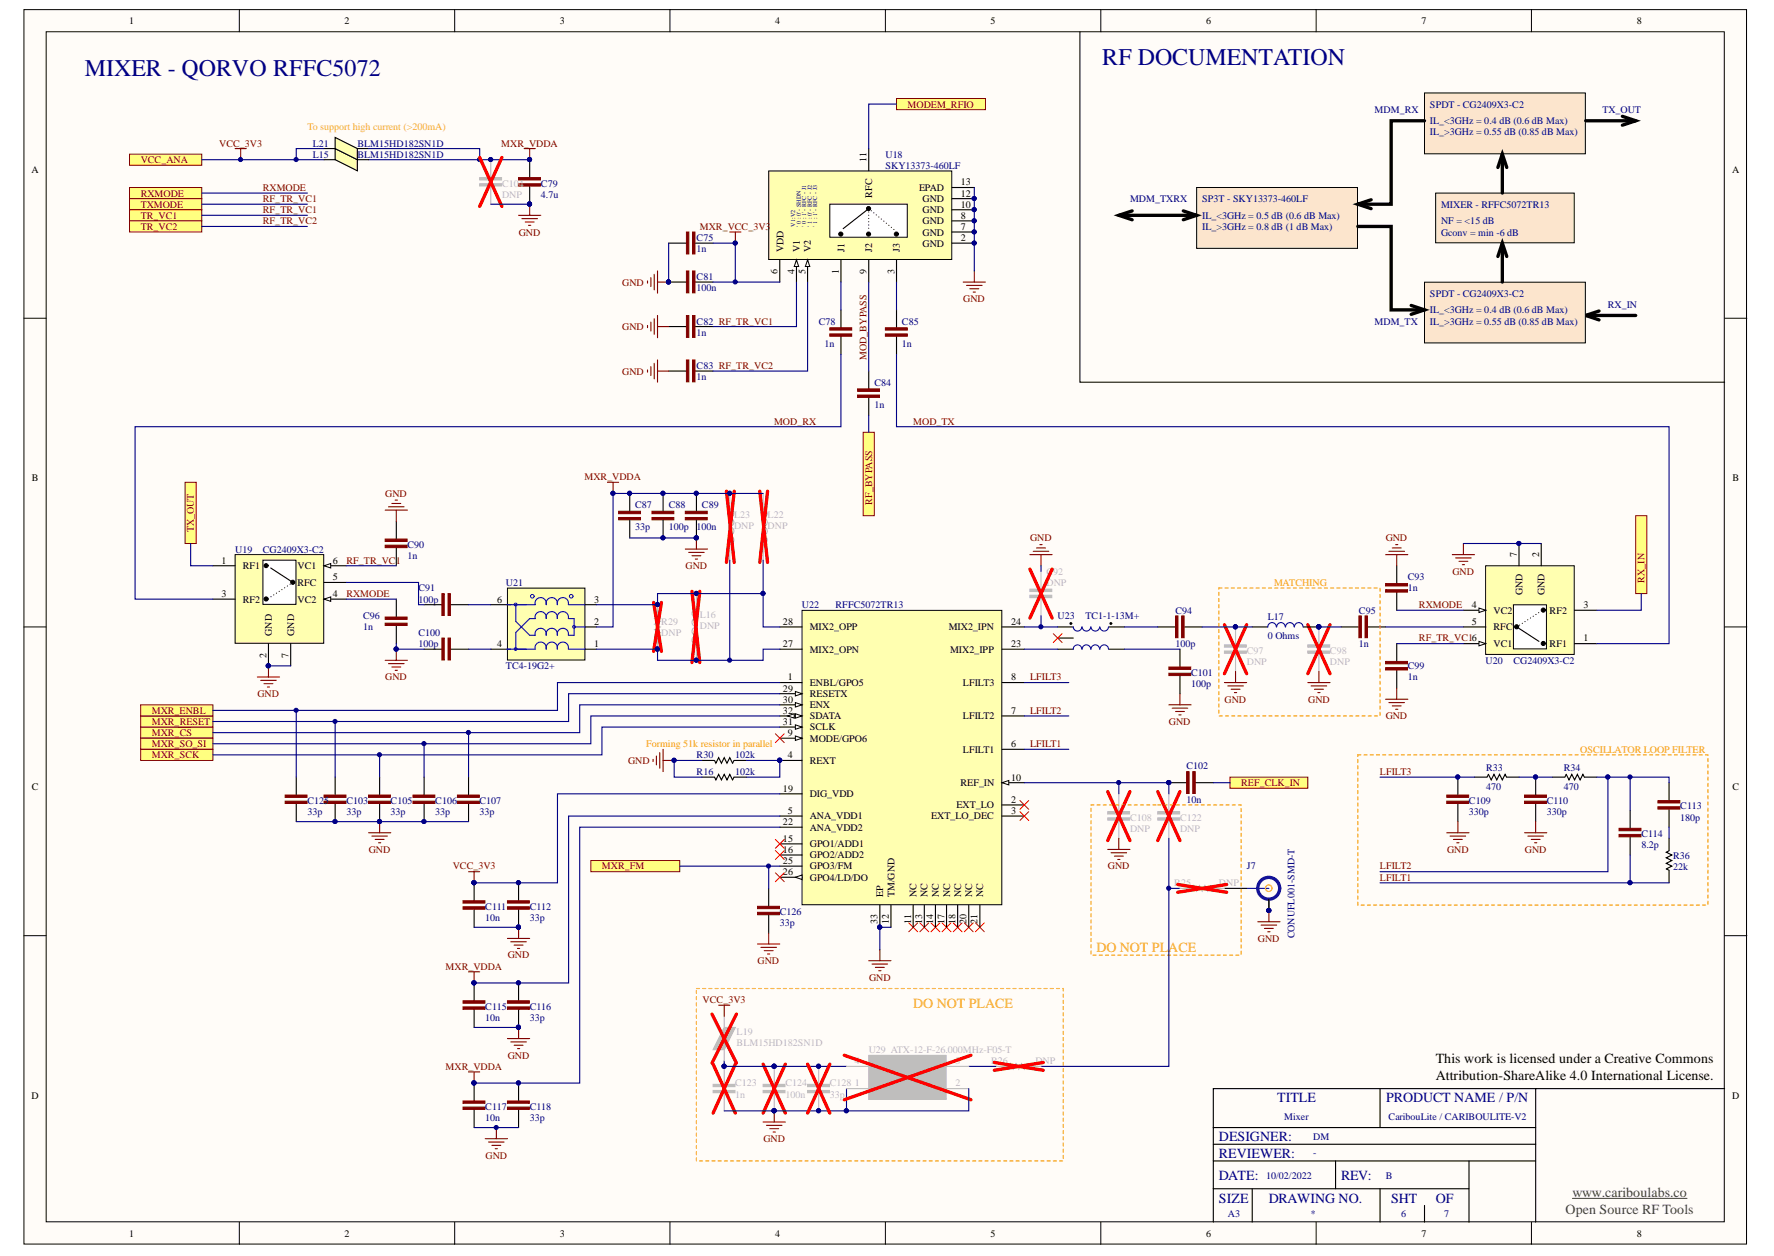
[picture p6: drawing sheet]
<svg xmlns="http://www.w3.org/2000/svg" width="420mm" height="297mm" viewBox="0 0 420 297" stroke-linecap="round" stroke-linejoin="round" font-family="sans-serif">
<defs><g id="words">
<g font-size="5.7" fill="#000080">
<text x="260.8" y="15.5">RF DOCUMENTATION</text>
<text x="20.1" y="18.1">MIXER - QORVO RFFC5072</text>
</g>
<g font-size="3.3" fill="#f90">
<text x="259.5" y="225.2">DO NOT PLACE</text>
<text x="216.1" y="238.3">DO NOT PLACE</text>
</g>
<g font-size="3.3">
<text x="339.7" y="251.4">This work is licensed under a Creative Commons</text>
<text x="339.7" y="255.4">Attribution-ShareAlike 4.0 International License.</text>
</g>
<g font-size="3.3" fill="#000080">
<text x="302.2" y="260.7">TITLE</text>
<text x="328" y="260.7">PRODUCT NAME / P/N</text>
<text x="288.5" y="269.9">DESIGNER:</text>
<text x="288.5" y="273.8">REVIEWER:</text>
<text x="288.5" y="279.1">DATE:</text>
<text x="317.4" y="279.1">REV:</text>
<text x="288.5" y="284.4">SIZE</text>
<text x="300.3" y="284.4">DRAWING NO.</text>
<text x="329.2" y="284.4">SHT</text>
<text x="339.7" y="284.4">OF</text>
</g>
<g font-size="3.3" fill="#404040">
<text x="370.5" y="287">Open Source RF Tools</text>
<text x="372.1" y="283.1">www.cariboulabs.co</text>
</g>
<g font-size="2.4">
<text x="30.6" y="5.7">1</text>
<text x="81.5" y="5.7">2</text>
<text x="132.5" y="5.7">3</text>
<text x="183.4" y="5.7">4</text>
<text x="234.4" y="5.7">5</text>
<text x="285.4" y="5.7">6</text>
<text x="336.4" y="5.7">7</text>
<text x="387.3" y="5.7">8</text>
<text x="7.4" y="40.9">A</text>
<text x="205.1" y="38.3" transform="rotate(-90 205.1 38.3)">11</text>
<text x="409.9" y="40.9">A</text>
<text x="206.4" y="46.7" transform="rotate(-90 206.4 46.7)">RFC</text>
<text x="217.5" y="45.1">EPAD</text>
<text x="218.3" y="47.8">GND</text>
<text x="227.4" y="43.9">13</text>
<text x="227.4" y="46.5">12</text>
<text x="218.3" y="53.1">GND</text>
<text x="218.3" y="50.4">GND</text>
<text x="227.4" y="51.7">8</text>
<text x="227.4" y="49.1">10</text>
<text x="185.4" y="59.6" transform="rotate(-90 185.4 59.6)">VDD</text>
<text x="189.3" y="59.6" transform="rotate(-90 189.3 59.6)">V1</text>
<text x="191.9" y="59.6" transform="rotate(-90 191.9 59.6)">V2</text>
<text x="199.8" y="59.6" transform="rotate(-90 199.8 59.6)">J1</text>
<text x="206.4" y="59.6" transform="rotate(-90 206.4 59.6)">J2</text>
<text x="212.9" y="59.6" transform="rotate(-90 212.9 59.6)">J3</text>
<text x="218.3" y="58.3">GND</text>
<text x="218.3" y="55.7">GND</text>
<text x="227.4" y="57">2</text>
<text x="227.4" y="54.3">7</text>
<text x="184" y="64.7" transform="rotate(-90 184 64.7)">6</text>
<text x="188" y="64.7" transform="rotate(-90 188 64.7)">4</text>
<text x="190.6" y="64.7" transform="rotate(-90 190.6 64.7)">5</text>
<text x="198.5" y="64.7" transform="rotate(-90 198.5 64.7)">1</text>
<text x="205.1" y="64.7" transform="rotate(-90 205.1 64.7)">9</text>
<text x="211.7" y="64.7" transform="rotate(-90 211.7 64.7)">3</text>
<text x="7.5" y="113.8">B</text>
<text x="410" y="113.8">B</text>
<text x="358.9" y="131.7" transform="rotate(-90 358.9 131.7)">7</text>
<text x="364.2" y="131.7" transform="rotate(-90 364.2 131.7)">2</text>
<text x="52.4" y="133.3">1</text>
<text x="57.5" y="134.6">RF1</text>
<text x="70.4" y="134.6">VC1</text>
<text x="78.7" y="133.3">6</text>
<text x="78.7" y="137.3">5</text>
<text x="52.4" y="141.1">3</text>
<text x="57.5" y="142.5">RF2</text>
<text x="70.4" y="138.5">RFC</text>
<text x="70.4" y="142.5">VC2</text>
<text x="78.7" y="141.1">4</text>
<text x="117.6" y="142.5">6</text>
<text x="140.6" y="142.5">3</text>
<text x="348.3" y="143.9">4</text>
<text x="360.3" y="140.8" transform="rotate(-90 360.3 140.8)">GND</text>
<text x="365.5" y="140.8" transform="rotate(-90 365.5 140.8)">GND</text>
<text x="374.7" y="143.9">3</text>
<text x="140.6" y="147.7">2</text>
<text x="185.3" y="147.7">28</text>
<text x="191.6" y="149.1">MIX2_OPP</text>
<text x="224.5" y="149.1">MIX2_IPN</text>
<text x="239.3" y="147.7">24</text>
<text x="348.3" y="147.7">5</text>
<text x="353.4" y="149.1">RFC</text>
<text x="353.4" y="145.1">VC2</text>
<text x="366.7" y="145.1">RF2</text>
<text x="63" y="155.5" transform="rotate(-90 63 155.5)">2</text>
<text x="64.3" y="150.4" transform="rotate(-90 64.3 150.4)">GND</text>
<text x="68.3" y="155.5" transform="rotate(-90 68.3 155.5)">7</text>
<text x="69.6" y="150.4" transform="rotate(-90 69.6 150.4)">GND</text>
<text x="117.6" y="153">4</text>
<text x="140.6" y="153">1</text>
<text x="185.3" y="153">27</text>
<text x="191.6" y="154.3">MIX2_OPN</text>
<text x="224.8" y="154.3">MIX2_IPP</text>
<text x="239.3" y="153">23</text>
<text x="353.4" y="153">VC1</text>
<text x="366.7" y="153">RF1</text>
<text x="374.7" y="151.7">1</text>
<text x="186.5" y="160.9">1</text>
<text x="239.3" y="160.9">8</text>
<text x="185.3" y="163.5">29</text>
<text x="185.3" y="166.2">30</text>
<text x="191.6" y="162.2">ENBL/GPO5</text>
<text x="191.6" y="164.9">RESETX</text>
<text x="191.6" y="167.5">ENX</text>
<text x="227.9" y="162.2">LFILT3</text>
<text x="185.3" y="171.4">31</text>
<text x="185.3" y="168.8">32</text>
<text x="191.6" y="172.8">SCLK</text>
<text x="191.6" y="170.1">SDATA</text>
<text x="227.9" y="170.1">LFILT2</text>
<text x="239.3" y="168.8">7</text>
<text x="186.5" y="179.3">4</text>
<text x="186.5" y="174.1">9</text>
<text x="191.6" y="175.4">MODE/GPO6</text>
<text x="227.9" y="178">LFILT1</text>
<text x="239.3" y="176.7">6</text>
<text x="191.6" y="180.6">REXT</text>
<text x="227.3" y="185.9">REF_IN</text>
<text x="239.3" y="184.6">10</text>
<text x="7.5" y="186.9">C</text>
<text x="185.3" y="187.2">19</text>
<text x="191.6" y="188.6">DIG_VDD</text>
<text x="226.4" y="191.2">EXT_LO</text>
<text x="239.3" y="189.8">2</text>
<text x="410" y="186.9">C</text>
<text x="185.3" y="195.2">22</text>
<text x="186.5" y="192.4">5</text>
<text x="191.6" y="193.8">ANA_VDD1</text>
<text x="191.6" y="196.4">ANA_VDD2</text>
<text x="220.4" y="193.8">EXT_LO_DEC</text>
<text x="239.3" y="192.4">3</text>
<text x="185.3" y="199">15</text>
<text x="185.3" y="201.7">16</text>
<text x="191.6" y="200.4">GPO1/ADD1</text>
<text x="191.6" y="203">GPO2/ADD2</text>
<text x="185.3" y="204.4">25</text>
<text x="185.3" y="207">26</text>
<text x="191.6" y="205.6">GPO3/FM</text>
<text x="191.6" y="208.3">GPO4/LD/DO</text>
<text x="209" y="212.2" transform="rotate(-90 209 212.2)">EP</text>
<text x="211.7" y="212.2" transform="rotate(-90 211.7 212.2)">TM/GND</text>
<text x="216.9" y="212.2" transform="rotate(-90 216.9 212.2)">NC</text>
<text x="219.5" y="212.2" transform="rotate(-90 219.5 212.2)">NC</text>
<text x="222.1" y="212.2" transform="rotate(-90 222.1 212.2)">NC</text>
<text x="224.8" y="212.2" transform="rotate(-90 224.8 212.2)">NC</text>
<text x="227.5" y="212.2" transform="rotate(-90 227.5 212.2)">NC</text>
<text x="230.1" y="212.2" transform="rotate(-90 230.1 212.2)">NC</text>
<text x="232.7" y="212.2" transform="rotate(-90 232.7 212.2)">NC</text>
<text x="207.7" y="218.6" transform="rotate(-90 207.7 218.6)">33</text>
<text x="210.3" y="218.6" transform="rotate(-90 210.3 218.6)">12</text>
<text x="215.6" y="218.5" transform="rotate(-90 215.6 218.5)">11</text>
<text x="218.2" y="218.6" transform="rotate(-90 218.2 218.6)">13</text>
<text x="220.9" y="218.6" transform="rotate(-90 220.9 218.6)">14</text>
<text x="223.5" y="218.6" transform="rotate(-90 223.5 218.6)">17</text>
<text x="226.1" y="218.6" transform="rotate(-90 226.1 218.6)">18</text>
<text x="228.7" y="218.6" transform="rotate(-90 228.7 218.6)">20</text>
<text x="231.3" y="218.6" transform="rotate(-90 231.3 218.6)">21</text>
<text x="7.4" y="259.9">D</text>
<text x="409.9" y="259.9">D</text>
<text x="30.6" y="292.4">1</text>
<text x="81.5" y="292.4">2</text>
<text x="132.5" y="292.4">3</text>
<text x="183.4" y="292.4">4</text>
<text x="234.4" y="292.4">5</text>
<text x="285.4" y="292.4">6</text>
<text x="336.4" y="292.4">7</text>
<text x="387.3" y="292.4">8</text>
</g>
<g font-size="2.4" fill="#800000">
<text x="214.8" y="25.4">MODEM_RFIO</text>
<text x="51.9" y="34.7">VCC_3V3</text>
<text x="118.6" y="34.7">MXR_VDDA</text>
<text x="33.3" y="38.5">VCC_ANA</text>
<text x="33.3" y="46.5">RXMODE</text>
<text x="62.2" y="45.1">RXMODE</text>
<text x="62.2" y="47.8">RF_TR_VC1</text>
<text x="33.3" y="49.1">TXMODE</text>
<text x="33.3" y="51.7">TR_VC1</text>
<text x="62.2" y="50.4">RF_TR_VC1</text>
<text x="62.2" y="53.1">RF_TR_VC2</text>
<text x="33.3" y="54.3">TR_VC2</text>
<text x="122.8" y="55.7">GND</text>
<text x="165.6" y="54.3">MXR_VCC_3V3</text>
<text x="147.3" y="67.5">GND</text>
<text x="228" y="71.4">GND</text>
<text x="147.3" y="78">GND</text>
<text x="147.3" y="88.6">GND</text>
<text x="205.1" y="85.1" transform="rotate(-90 205.1 85.1)">MOD_BYPASS</text>
<text x="183.2" y="100.4">MOD_RX</text>
<text x="216.1" y="100.4">MOD_TX</text>
<text x="138.3" y="113.6">MXR_VDDA</text>
<text x="91.2" y="117.5">GND</text>
<text x="206.4" y="119.3" transform="rotate(-90 206.4 119.3)">RF_BYPASS</text>
<text x="45.9" y="125.9" transform="rotate(-90 45.9 125.9)">TX_OUT</text>
<text x="243.8" y="128">GND</text>
<text x="327.9" y="128">GND</text>
<text x="82" y="133.3">RF_TR_VC1</text>
<text x="162.2" y="134.6">GND</text>
<text x="343.7" y="135.9">GND</text>
<text x="389.2" y="137.8" transform="rotate(-90 389.2 137.8)">RX_IN</text>
<text x="82" y="141.1">RXMODE</text>
<text x="335.8" y="143.9">RXMODE</text>
<text x="335.8" y="151.7">RF_TR_VC16</text>
<text x="91.2" y="160.9">GND</text>
<text x="243.8" y="160.9">LFILT3</text>
<text x="60.9" y="164.9">GND</text>
<text x="289.8" y="166.2">GND</text>
<text x="309.6" y="166.2">GND</text>
<text x="35.9" y="171.4">MXR_RESET</text>
<text x="35.9" y="168.8">MXR_ENBL</text>
<text x="243.8" y="168.8">LFILT2</text>
<text x="276.6" y="171.4">GND</text>
<text x="327.9" y="170.1">GND</text>
<text x="35.9" y="174.1">MXR_CS</text>
<text x="35.9" y="176.7">MXR_SO_SI</text>
<text x="35.9" y="179.3">MXR_SCK</text>
<text x="243.8" y="176.7">LFILT1</text>
<text x="148.6" y="180.6">GND</text>
<text x="293.7" y="185.9">REF_CLK_IN</text>
<text x="326.6" y="183.2">LFILT3</text>
<text x="87.3" y="201.7">GND</text>
<text x="342.4" y="201.7">GND</text>
<text x="360.9" y="201.7">GND</text>
<text x="107.1" y="205.6">VCC_3V3</text>
<text x="142.5" y="205.6">MXR_FM</text>
<text x="262.2" y="205.6">GND</text>
<text x="326.6" y="205.6">LFILT2</text>
<text x="326.6" y="208.3">LFILT1</text>
<text x="120.1" y="226.7">GND</text>
<text x="297.7" y="222.7">GND</text>
<text x="105.4" y="229.3">MXR_VDDA</text>
<text x="179.3" y="228">GND</text>
<text x="205.7" y="231.9">GND</text>
<text x="166.3" y="237.2">VCC_3V3</text>
<text x="120.1" y="250.3">GND</text>
<text x="105.4" y="253">MXR_VDDA</text>
<text x="114.9" y="274">GND</text>
<text x="180.6" y="270.1">GND</text>
</g>
<g font-size="2.4" fill="#000080">
<text x="325.3" y="26.7">MDM_RX</text>
<text x="338.4" y="25.4">SPDT - CG2409X3-C2</text>
<text x="338.4" y="29.3">IL_&lt;3GHz = 0.4 dB (0.6 dB Max)</text>
<text x="379.2" y="26.7">TX_OUT</text>
<text x="74" y="34.7">L21</text>
<text x="84.6" y="34.7">BLM15HD182SN1D</text>
<text x="338.4" y="32">IL_&gt;3GHz = 0.55 dB (0.85 dB Max)</text>
<text x="74" y="37.3">L15</text>
<text x="84.6" y="37.3">BLM15HD182SN1D</text>
<text x="209.5" y="39.9">SKY13373-460LF</text>
<text x="209.5" y="37.3">U18</text>
<text x="128" y="46.7">4.7u</text>
<text x="128" y="44.1">C79</text>
<text x="267.4" y="47.8">MDM_TXRX</text>
<text x="284.5" y="47.8">SP3T - SKY13373-460LF</text>
<text x="284.5" y="51.7">IL_&lt;3GHz = 0.5 dB (0.6 dB Max)</text>
<text x="341" y="49.1">MIXER - RFFC5072TR13</text>
<text x="341" y="53.1">NF = &lt;15 dB</text>
<text x="164.8" y="59.6">1n</text>
<text x="164.8" y="57">C75</text>
<text x="284.5" y="54.3">IL_&gt;3GHz = 0.8 dB (1 dB Max)</text>
<text x="341" y="55.7">Gconv = min -6 dB</text>
<text x="164.8" y="68.8">100n</text>
<text x="164.8" y="66.2">C81</text>
<text x="338.4" y="70.2">SPDT - CG2409X3-C2</text>
<text x="164.8" y="76.7">C82 RF_TR_VC1</text>
<text x="193.7" y="76.7">C78</text>
<text x="213.4" y="76.7">C85</text>
<text x="325.3" y="76.7">MDM_TX</text>
<text x="338.4" y="76.7">IL_&gt;3GHz = 0.55 dB (0.85 dB Max)</text>
<text x="338.4" y="74.1">IL_&lt;3GHz = 0.4 dB (0.6 dB Max)</text>
<text x="380.5" y="72.8">RX_IN</text>
<text x="164.8" y="79.4">1n</text>
<text x="195.1" y="82">1n</text>
<text x="213.4" y="82">1n</text>
<text x="164.8" y="89.8">1n</text>
<text x="164.8" y="87.2">C83 RF_TR_VC2</text>
<text x="206.9" y="91.2">C84</text>
<text x="206.9" y="96.4">1n</text>
<text x="150.3" y="125.4">33p</text>
<text x="150.3" y="120.1">C87</text>
<text x="158.3" y="125.4">100p</text>
<text x="158.3" y="120.1">C88</text>
<text x="164.8" y="125.4">100n</text>
<text x="166.1" y="120.1">C89</text>
<text x="55.7" y="130.7">U19</text>
<text x="62.2" y="130.7">CG2409X3-C2</text>
<text x="96.4" y="129.6">C90</text>
<text x="96.4" y="132.3">1n</text>
<text x="333.2" y="137.3">C93</text>
<text x="99" y="142.5">100p</text>
<text x="99" y="139.9">C91</text>
<text x="119.7" y="138.5">U21</text>
<text x="189.8" y="143.9">U22</text>
<text x="197.7" y="143.9">RFFC5072TR13</text>
<text x="333.2" y="139.9">1n</text>
<text x="85.9" y="149.1">1n</text>
<text x="85.9" y="146.5">C96</text>
<text x="250.3" y="146.5">U23</text>
<text x="256.9" y="146.5">TC1-1-13M+</text>
<text x="278.1" y="145.1">C94</text>
<text x="300" y="146.7">L17</text>
<text x="321.6" y="145.1">C95</text>
<text x="99" y="153">100p</text>
<text x="99" y="150.4">C100</text>
<text x="278.1" y="153">100p</text>
<text x="300" y="151.2">0 Ohms</text>
<text x="321.6" y="153">1n</text>
<text x="119.7" y="158.3">TC4-19G2+</text>
<text x="281.9" y="159.8">C101</text>
<text x="333.2" y="160.9">1n</text>
<text x="333.2" y="158.3">C99</text>
<text x="351.6" y="157">U20</text>
<text x="358.2" y="157">CG2409X3-C2</text>
<text x="281.9" y="162.5">100p</text>
<text x="164.8" y="179.3">R30</text>
<text x="174" y="179.3">102k</text>
<text x="164.8" y="183.2">R16</text>
<text x="174" y="183.2">102k</text>
<text x="280.8" y="182">C102</text>
<text x="351.7" y="182.4">R33</text>
<text x="370.1" y="182.4">R34</text>
<text x="72.7" y="190.1">C125</text>
<text x="82" y="190.1">C103</text>
<text x="92.4" y="190.1">C105</text>
<text x="103" y="190.1">C106</text>
<text x="113.5" y="190.1">C107</text>
<text x="280.8" y="189.8">10n</text>
<text x="347.6" y="190.1">C109</text>
<text x="351.7" y="186.8">470</text>
<text x="366" y="190.1">C110</text>
<text x="370.1" y="186.8">470</text>
<text x="397.6" y="191.4">C113</text>
<text x="72.7" y="192.8">33p</text>
<text x="82" y="192.8">33p</text>
<text x="92.4" y="192.8">33p</text>
<text x="103" y="192.8">33p</text>
<text x="113.5" y="192.8">33p</text>
<text x="347.6" y="192.8">330p</text>
<text x="366" y="192.8">330p</text>
<text x="397.6" y="194.1">180p</text>
<text x="388.4" y="200.6">8.2p</text>
<text x="388.4" y="198">C114</text>
<text x="395.9" y="203.1">R36</text>
<text x="295" y="205.6">J7</text>
<text x="395.9" y="205.7">22k</text>
<text x="114.8" y="215.1">C111</text>
<text x="125.4" y="215.1">C112</text>
<text x="114.8" y="217.7">10n</text>
<text x="125.4" y="217.7">33p</text>
<text x="184.5" y="219.1">33p</text>
<text x="184.5" y="216.5">C126</text>
<text x="306.4" y="221.9" transform="rotate(-90 306.4 221.9)">CONUFL001-SMD-T</text>
<text x="114.8" y="238.8">C115</text>
<text x="125.4" y="238.8">C116</text>
<text x="114.8" y="241.4">10n</text>
<text x="125.4" y="241.4">33p</text>
<text x="114.8" y="262.4">C117</text>
<text x="125.4" y="262.4">C118</text>
<text x="114.8" y="265.1">10n</text>
<text x="125.4" y="265.1">33p</text>
<text x="303.9" y="264.8">Mixer</text>
<text x="310.8" y="269.6">DM</text>
<text x="328.6" y="264.8">CaribouLite / CARIBOULITE-V2</text>
<text x="310.8" y="273.5">-</text>
<text x="299.6" y="278.7">10/02/2022</text>
<text x="327.9" y="278.7">B</text>
<text x="290.6" y="287.7">A3</text>
<text x="310.2" y="287.7">*</text>
<text x="331.5" y="287.7">6</text>
<text x="341.8" y="287.7">7</text>
</g>
<text font-size="2.4" fill="#f93" x="72.7" y="30.7">To support high current (&gt;200mA)</text>
<g font-size="2.4" fill="#bfbebc">
<text x="118.8" y="46.7">DNP</text>
<text x="118.8" y="44.1">C104</text>
<text x="173.7" y="125.2">DNP</text>
<text x="173.7" y="122.5">L23</text>
<text x="181.7" y="125.2">DNP</text>
<text x="181.7" y="122.5">L22</text>
<text x="247.6" y="135.9">C92</text>
<text x="247.6" y="138.5">DNP</text>
<text x="156.5" y="147.8">R29</text>
<text x="165.6" y="148.8">DNP</text>
<text x="165.6" y="146.2">L16</text>
<text x="156.5" y="150.4">DNP</text>
<text x="295" y="154.6">C97</text>
<text x="314.7" y="154.6">C98</text>
<text x="295" y="157.2">DNP</text>
<text x="314.7" y="157.2">DNP</text>
<text x="267.4" y="196.7">DNP</text>
<text x="267.4" y="194.1">C108</text>
<text x="279.2" y="196.7">DNP</text>
<text x="279.2" y="194.1">C122</text>
<text x="277.9" y="209.6">R25</text>
<text x="288.5" y="209.6">DNP</text>
<text x="174.3" y="244.8">L19</text>
<text x="174.3" y="247.5">BLM15HD182SN1D</text>
<text x="202.3" y="251.7">4</text>
<text x="205.6" y="249.1">U29 ATX-12-F-26.000MHz-F05-T</text>
<text x="226.1" y="251.7">3</text>
<text x="234.6" y="251.7">R26</text>
<text x="245" y="251.7">DNP</text>
<text x="174" y="256.9">C123</text>
<text x="185.9" y="256.9">C124</text>
<text x="196.4" y="256.9">C128</text>
<text x="202.3" y="256.9">1</text>
<text x="207.4" y="253">VDD</text>
<text x="217.2" y="253">OUT</text>
<text x="226.1" y="256.9">2</text>
<text x="174" y="259.6">1n</text>
<text x="185.9" y="259.6">100n</text>
<text x="196.4" y="259.6">33p</text>
<text x="207.4" y="258.3">GND</text>
<text x="217" y="258.3">GND</text>
</g>
<g font-size="2.4" fill="#f90">
<text x="301.6" y="138.5">MATCHING</text>
<text x="152.9" y="176.7">Forming 51k resistor in parallel</text>
<text x="374" y="178">OSCILLATOR LOOP FILTER</text>
</g>
<g font-size="1.4" fill="#000080">
<text x="188.2" y="53.6" transform="rotate(-90 188.2 53.6)">V1:V2</text>
<text x="189.5" y="53.6" transform="rotate(-90 189.5 53.6)">' 0 : 0' - SHDN</text>
<text x="190.8" y="53.6" transform="rotate(-90 190.8 53.6)">' 0 : 1' - RFC - J1</text>
<text x="192.1" y="53.6" transform="rotate(-90 192.1 53.6)">' 1 : 0' - RFC - J2</text>
<text x="193.4" y="53.6" transform="rotate(-90 193.4 53.6)">' 1 : 1' - RFC - J3</text>
</g>
</g></defs>
<g fill="#fffcf8" stroke="#000" stroke-width=".24">
<path d="M5.7 2.3h407.6v291.9h-407.6z"/>
<path d="M10.9 7.5h397.1v281.5h-397.1z"/>
</g>
<g fill="none" stroke="#000" stroke-width=".24">
<path d="M56.6 2.3v5.2M107.6 2.3v5.2M158.5 2.3v5.2M209.5 2.3v5.2M260.5 2.3v5.2M311.5 2.3v5.2M362.4 2.3v5.2M5.7 75.3h5.2M408.1 75.3h5.3M5.7 148.3h5.2M408.1 148.3h5.3M5.7 221.3h5.2"/>
<path d="M408.1 221.3h5.3M56.6 289v5.3M107.6 289v5.3M158.5 289v5.3M209.5 289v5.3M260.5 289v5.3M311.5 289v5.3M362.4 289v5.3"/>
</g>
<g fill="none" stroke="#000" stroke-width=".26">
<path d="M326.6 257.5v9.2M363.4 257.5h-76.3v9.2M408.1 257.5h-44.7v31.5M287.1 270.6h76.3M316.1 274.6v6.5M347.6 274.6v14.4M363.4 274.6h-76.3v6.5M363.4 266.7h-76.3v7.9M287.1 281.1v7.9M287.1 281.1h60.5M296.3 281.1v7.9M326.6 281.1v7.9"/>
<path d="M337.1 285.1v3.9"/>
</g>
<path d="M372.1 283.4h27.1" fill="none" stroke="#404040" stroke-width=".24"/>
<path d="M30.7 36.5h17v2.6h-17z" fill-rule="evenodd" fill="#ffff80" stroke="#800000" stroke-width=".24"/>
<path d="M155.6 146l-.7 .3 1.4 .7-1.4 .6 1.4 .7-1.4 .6 1.4 .7-1.4 .6 .7 .4M155.6 143v2.9M155.6 150.6v2.9M164.8 148.3a1 1 0 0 0-1 1 1 1 0 0 0 1 1M164.8 146.2a1.01 1.01 0 0 0-1 1 1.01 1.01 0 0 0 1 1M164.8 150.4a1.01 1.01 0 0 0-1 1 1.01 1.01 0 0 0 1 1M164.8 140.4v3.7a1.01 1.01 0 0 0-1 1 1.01 1.01 0 0 0 1 1M164.8 152.5v3.7M292.4 148.3v4.6M292.4 154.2v4.6M312.1 148.3v4.6M312.1 154.2v4.6" fill="none" stroke="#bfbebc" stroke-width=".26"/>
<g fill="#000080" stroke="#000080" stroke-width=".24">
<circle cx="312.1" cy="148.2" r=".49"/>
<circle cx="292.3" cy="148.2" r=".49"/>
<circle cx="164.8" cy="156.1" r=".49"/>
<circle cx="164.8" cy="140.3" r=".49"/>
<circle cx="155.6" cy="153.5" r=".49"/>
<circle cx="155.6" cy="143" r=".49"/>
<circle cx="149" cy="116.7" r=".49"/>
<circle cx="156.9" cy="127.2" r=".48"/>
<circle cx="156.9" cy="116.7" r=".49"/>
<circle cx="164.8" cy="127.2" r=".48"/>
<circle cx="164.8" cy="116.7" r=".49"/>
<circle cx="159.5" cy="179.8" r=".49"/>
</g>
<g fill="#bfbebc" stroke="#bfbebc" stroke-width=".24">
<path d="M309.5 154h5.2v.5h-5.2z"/>
<path d="M309.5 152.5h5.2v.6h-5.2z"/>
<path d="M289.8 154h5.1v.5h-5.1z"/>
<path d="M289.8 152.5h5.1v.6h-5.1z"/>
</g>
<path d="M163.8 139.9l1.8 16.8M165.6 139.9l-1.8 16.8M154.7 142.5l1.8 11.6M156.5 142.5l-1.8 11.6M289.8 147.7l5.2 11.6M295 147.7l-5.2 11.6M309.5 147.7l5.2 11.6M314.7 147.7l-5.2 11.6" fill="none" stroke="#f00" stroke-width=".79"/>
<path d="M256 153.5a1.01 1.01 0 0 0-1-1 1.01 1.01 0 0 0-1 1M256 148.3a1.01 1.01 0 0 1-1 .9 1.01 1.01 0 0 1-1-.9M258.1 153.5a1.01 1.01 0 0 0-1-1 1.01 1.01 0 0 0-1 1M258.1 148.3a1.01 1.01 0 0 1-1 .9 1.01 1.01 0 0 1-1-.9M260.2 153.5a1.01 1.01 0 0 0-1-1 1.01 1.01 0 0 0-1 1M260.2 148.3a1.01 1.01 0 0 1-1 .9 1.01 1.01 0 0 1-1-.9M262.3 153.5a1.01 1.01 0 0 0-1-1 1.01 1.01 0 0 0-1 1M262.3 148.3a1.01 1.01 0 0 1-1 .9 1.01 1.01 0 0 1-1-.9M302 148.3a1.01 1.01 0 0 0-1-1.1 1.01 1.01 0 0 0-1 1.1M304.1 148.3a1.01 1.01 0 0 0-1-1.1 1.01 1.01 0 0 0-1 1.1M306.2 148.3a1.01 1.01 0 0 0-1-1.1 1.01 1.01 0 0 0-1 1.1M308.3 148.3a1.01 1.01 0 0 0-1-1.1 1.01 1.01 0 0 0-1 1.1" fill="none" stroke="#00f" stroke-width=".26"/>
<g fill="none" stroke="#000" stroke-width=".26">
<path d="M149 116.7v4.6M156.9 116.7v4.6M164.8 116.7v4.6M149 122.6v4.6M156.9 122.6v4.6M164.8 122.6v4.6M100.4 153.5h4.6M100.4 143h4.6M106.3 153.5h4.6M106.3 143h4.6M250.3 148.3h3.7M250.3 153.5h3.7"/>
<path d="M250.3 150.9h3.7M262.4 148.3h3.7M262.4 153.5h3.7M274 148.3h4.6M279.2 153.5v4.6M279.2 159.5v4.6M279.9 148.3h4.6M296.3 148.3h3.7M308.4 148.3h3.7M317.4 148.3h4.6M323.3 148.3h4.6M166.1 179.8h2.9"/>
<path d="M169.1 179.8l.3 .7 .7-1.3 .6 1.3 .7-1.3 .6 1.3 .7-1.3 .7 1.3 .3-.7M173.7 179.8h2.9"/>
</g>
<g fill="none" stroke="#800000" stroke-width=".26">
<path d="M162.2 129.9h5.2M163 130.6h3.6M163.8 131.4h2.1M164.5 132.2h.6M164.8 127.2v2.7M292.4 158.8v2.6M312.1 158.8v2.6M154.5 179.6v.5M155.3 178.8v2.1M156.1 178v3.7M156.9 177.2v5.3M156.9 179.8h2.6"/>
<path d="M276.6 166.7h5.3M277.4 167.5h3.7M278.2 168.3h2.1M279 169.1h.5M279.2 164.1v2.6M289.8 161.4h5.2M290.5 162.2h3.7M291.3 163h2.1M292.1 163.8h.5M309.5 161.4h5.2M310.3 162.2h3.7M311.1 163h2.1"/>
<path d="M311.8 163.8h.6M205.6 227.2h5.2M206.4 228h3.6M207.2 228.8h2.1M207.9 229.6h.6M208.2 224.6v2.6"/>
</g>
<g fill="#800000" stroke="#800000" stroke-width=".24">
<path d="M323 145.7h.6v5.1h-.6z"/>
<path d="M321.6 145.7h.6v5.1h-.6z"/>
<path d="M279.6 145.7h.6v5.1h-.6z"/>
<path d="M278.2 145.7h.6v5.1h-.6z"/>
<path d="M276.6 157.7h5.2v.6h-5.2z"/>
<path d="M276.6 159.2h5.2v.6h-5.2z"/>
<path d="M106 150.9h.6v5.2h-.6z"/>
<path d="M104.6 150.9h.5v5.2h-.5z"/>
<path d="M104.6 140.4h.5v5.2h-.5z"/>
<path d="M106 140.4h.6v5.2h-.6z"/>
<path d="M146.4 122.4h5.2v.5h-5.2z"/>
<path d="M146.4 120.9h5.2v.6h-5.2z"/>
<path d="M154.3 122.4h5.2v.5h-5.2z"/>
<path d="M154.3 120.9h5.2v.6h-5.2z"/>
<path d="M162.2 122.4h5.2v.5h-5.2z"/>
<path d="M162.2 120.9h5.2v.6h-5.2z"/>
</g>
<g fill="#000" stroke="#000" stroke-width=".24">
<circle cx="253.4" cy="147.4" r=".22"/>
<circle cx="262.9" cy="147.4" r=".22"/>
</g>
<g fill="none" stroke="#f00" stroke-width=".24">
<path d="M249.2 149.8l2.1 2.2M251.3 149.8l-2.1 2.2M215 218.3l2.2 2.1M217.2 218.3l-2.2 2.1M217.7 218.3l2.1 2.1M219.8 218.3l-2.1 2.1M220.3 218.3l2.1 2.1M222.4 218.3l-2.1 2.1M222.9 218.3l2.1 2.1M225 218.3l-2.1 2.1M225.6 218.3l2.1 2.1M227.7 218.3l-2.1 2.1"/>
<path d="M228.2 218.3l2.1 2.1M230.3 218.3l-2.1 2.1M230.8 218.3l2.1 2.1M232.9 218.3l-2.1 2.1"/>
</g>
<path d="M33.3 172h17.1v2.6h-17.1z" fill-rule="evenodd" fill="#ffff80" stroke="#800000" stroke-width=".24"/>
<path d="M42.3 172h2.7" fill="none" stroke="#800000" stroke-width=".26"/>
<g fill="#ffff80" stroke="#800000" stroke-width=".24">
<path d="M33.3 174.6h17.1v2.6h-17.1z" fill-rule="evenodd"/>
<path d="M33.3 177.2h17.1v2.6h-17.1z" fill-rule="evenodd"/>
</g>
<g fill="none" stroke="#800000" stroke-width=".26">
<path d="M122.7 50.9h5.3M123.5 51.7h3.7M124.3 52.5h2.1M125.1 53.3h.5M125.3 48.3v2.6M143.8 114.1h2.6M145.1 114.1v2.6M243.7 131.2h5.3M244.5 130.4h3.7M245.3 129.6h2.1M246.1 128.8h.5M246.3 131.2v2.6"/>
<path d="M87.2 196.9h5.3M88 197.7h3.7M88.8 198.5h2.1M89.6 199.3h.5M89.8 194.3v2.6M122.7 219.3v2.6M120.1 221.9h5.2M120.9 222.7h3.7M121.7 223.5h2.1M122.5 224.3h.5"/>
</g>
<g fill="#000080" stroke="#000080" stroke-width=".24">
<circle cx="89.8" cy="194.3" r=".48"/>
<circle cx="125.3" cy="48.3" r=".49"/>
<circle cx="145" cy="116.7" r=".49"/>
<circle cx="122.7" cy="208.7" r=".49"/>
<circle cx="122.7" cy="219.3" r=".49"/>
<circle cx="112.2" cy="208.7" r=".49"/>
<circle cx="100.3" cy="194.3" r=".48"/>
</g>
<path d="M89.8 183.8v4.6M89.8 189.7v4.6M100.4 183.8v4.6M100.4 189.7v4.6M110.9 183.8v4.6M110.9 189.7v4.6M112.2 208.8v4.6M112.2 214.7v4.6M122.7 208.8v4.6M122.7 214.7v4.6" fill="none" stroke="#000" stroke-width=".26"/>
<g fill="#800000" stroke="#800000" stroke-width=".24">
<path d="M120.1 213h5.2v.6h-5.2z"/>
<path d="M120.1 214.4h5.2v.6h-5.2z"/>
<path d="M109.6 213h5.1v.6h-5.1z"/>
<path d="M109.6 214.4h5.1v.6h-5.1z"/>
<path d="M87.2 188h5.2v.6h-5.2z"/>
<path d="M87.2 189.5h5.2v.5h-5.2z"/>
<path d="M97.7 188h5.2v.6h-5.2z"/>
<path d="M97.7 189.5h5.2v.5h-5.2z"/>
<path d="M108.2 188h5.2v.6h-5.2z"/>
<path d="M108.2 189.5h5.2v.5h-5.2z"/>
</g>
<path d="M246.3 135.1v4.6M246.3 141v4.6" fill="none" stroke="#bfbebc" stroke-width=".26"/>
<g fill="#bfbebc" stroke="#bfbebc" stroke-width=".24">
<path d="M243.7 139.3h5.2v.6h-5.2z"/>
<path d="M243.7 140.8h5.2v.6h-5.2z"/>
</g>
<path d="M243.7 134.6l5.3 11.6M249 134.6l-5.3 11.6" fill="none" stroke="#f00" stroke-width=".79"/>
<path d="M351.6 133.8h20.9v21h-20.9z" fill="#ffffb0" stroke="#000" stroke-width=".24"/>
<path d="M359.5 128.5v5.3M364.7 128.5v5.3M346.3 152.2h5.3M372.6 152.2h5.3M372.6 144.3h5.3" fill="none" stroke="#000" stroke-width=".26"/>
<circle cx="359.4" cy="128.5" r=".48" fill="#000080" stroke="#000080" stroke-width=".24"/>
<path d="M350 151.7l1.6 .5-1.6 .5z" fill="#fffcf8" stroke="#000" stroke-width=".24"/>
<path d="M346.3 148.3h5.3M346.3 144.3h5.3" fill="none" stroke="#000" stroke-width=".26"/>
<path d="M350 143.8l1.6 .5-1.6 .6z" fill="#fffcf8" stroke="#000" stroke-width=".24"/>
<path d="M358.1 143h7.9v10.5h-7.9z" fill="#fff" stroke="#000" stroke-width=".24"/>
<g fill="#000" stroke="#000" stroke-width=".24">
<circle cx="358.9" cy="148.2" r=".49"/>
<circle cx="365.2" cy="152.2" r=".49"/>
<circle cx="365.2" cy="144.3" r=".49"/>
</g>
<path d="M358.9 148.3l5.3 3.4" fill="none" stroke="#000" stroke-width=".26"/>
<path d="M358.9 148.3l5.3-3.4" fill="none" stroke="#000" stroke-width=".26" stroke-dasharray="0 .7"/>
<circle cx="359.4" cy="128.5" r=".48" fill="#000080" stroke="#000080" stroke-width=".24"/>
<path d="M55.6 131.2h21v20.9h-21z" fill="#ffffb0" stroke="#000" stroke-width=".24"/>
<path d="M50.4 133.8h5.2M76.7 133.8h5.2M50.4 141.7h5.2M63.5 152.2v5.3M68.8 152.2v5.3" fill="none" stroke="#000" stroke-width=".26"/>
<circle cx="63.5" cy="157.5" r=".48" fill="#000080" stroke="#000080" stroke-width=".24"/>
<path d="M76.7 133.8l1.6-.5v1z" fill="#fffcf8" stroke="#000" stroke-width=".24"/>
<path d="M76.7 137.7h5.2M76.7 141.7h5.2" fill="none" stroke="#000" stroke-width=".26"/>
<path d="M76.7 141.7l1.6-.5v1z" fill="#fffcf8" stroke="#000" stroke-width=".24"/>
<path d="M62.2 132.5h7.8v10.4h-7.8z" fill="#fff" stroke="#000" stroke-width=".24"/>
<g fill="#000" stroke="#000" stroke-width=".24">
<circle cx="63" cy="133.8" r=".48"/>
<circle cx="69.3" cy="137.7" r=".49"/>
<circle cx="63" cy="141.7" r=".49"/>
</g>
<path d="M64.1 134.3l5.2 3.4" fill="none" stroke="#000" stroke-width=".26"/>
<path d="M69.3 137.7l-5.2 3.5" fill="none" stroke="#000" stroke-width=".26" stroke-dasharray="0 .7"/>
<circle cx="63.5" cy="157.5" r=".48" fill="#000080" stroke="#000080" stroke-width=".24"/>
<path d="M343.7 131.2h5.2M344.5 132h3.6M345.3 132.7h2.1M346 133.5h.6M346.3 128.5v2.7M63.5 157.5v2.6M60.9 160.1h5.3M61.7 160.9h3.7M62.5 161.7h2.1M63.3 162.5h.5" fill="none" stroke="#800000" stroke-width=".26"/>
<path d="M189.8 144.4h47.3v69.6h-47.3z" fill="#ffffb0" stroke="#000" stroke-width=".24"/>
<path d="M184.5 161.4h5.3M184.5 179.8h5.3M184.5 174.6h5.3M237.1 161.4h5.3M237.1 177.2h5.3M237.1 169.3h5.3M184.5 193h5.3M237.1 190.4h5.3M237.1 193h5.3" fill="none" stroke="#000" stroke-width=".26"/>
<circle cx="184.5" cy="179.8" r=".49" fill="#000080" stroke="#000080" stroke-width=".24"/>
<path d="M188.2 174.1l1.6 .5-1.6 .5z" fill="#fffcf8" stroke="#000" stroke-width=".24"/>
<path d="M237.1 185.1h5.3" fill="none" stroke="#000" stroke-width=".26"/>
<path d="M237.1 185.1l1.6-.5v1z" fill="#fffcf8" stroke="#000" stroke-width=".24"/>
<g fill="none" stroke="#000" stroke-width=".26">
<path d="M237.1 153.5h5.3M237.1 148.3h5.3M184.5 199.6h5.3M184.5 187.7h5.3M184.5 195.6h5.3M184.5 202.2h5.3M184.5 204.8h5.3M184.5 207.5h5.3M210.8 214v5.3M216.1 214v5.3M218.7 214v5.3M221.4 214v5.3"/>
<path d="M224 214v5.3M226.6 214v5.3M229.3 214v5.3M231.9 214v5.3"/>
</g>
<path d="M188.2 207.5l1.6-.6v1.1z" fill="#fffcf8" stroke="#000" stroke-width=".24"/>
<path d="M184.5 153.5h5.3M184.5 148.3h5.3M184.5 164.1h5.3" fill="none" stroke="#000" stroke-width=".26"/>
<path d="M188.2 163.5l1.6 .6-1.6 .5z" fill="#fffcf8" stroke="#000" stroke-width=".24"/>
<path d="M184.5 166.7h5.3" fill="none" stroke="#000" stroke-width=".26"/>
<path d="M188.2 166.2l1.6 .5-1.6 .5z" fill="#fffcf8" stroke="#000" stroke-width=".24"/>
<path d="M184.5 172h5.3" fill="none" stroke="#000" stroke-width=".26"/>
<path d="M188.2 171.4l1.6 .6-1.6 .5z" fill="#fffcf8" stroke="#000" stroke-width=".24"/>
<path d="M184.5 169.3h5.3" fill="none" stroke="#000" stroke-width=".26"/>
<g fill="#fffcf8" stroke="#000" stroke-width=".24">
<path d="M188.2 168.8l1.6 .5-1.6 .5z"/>
<path d="M186.4 169.3l1.6-.5v1z"/>
</g>
<path d="M208.2 214v5.3" fill="none" stroke="#000" stroke-width=".26"/>
<g fill="#000080" stroke="#000080" stroke-width=".24">
<circle cx="208.2" cy="219.3" r=".49"/>
<circle cx="184.5" cy="179.8" r=".49"/>
</g>
<path d="M291.1 183.8h18.4v2.6h-18.4z" fill-rule="evenodd" fill="#ffff80" stroke="#800000" stroke-width=".24"/>
<g fill="none" stroke="#000" stroke-width=".26">
<path d="M276.6 185.1h4.6M282.5 185.1h4.6M345 183.8v4.6M345 189.7v4.6M348.9 183.8h2.9M351.9 183.8l.3-.7 .7 1.3 .6-1.3 .7 1.3 .7-1.3 .6 1.3 .7-1.3 .3 .7M356.6 183.8h2.9M363.4 183.8v4.6M363.4 189.7v4.6M367.4 183.8h2.8M370.3 183.8l.3-.7 .7 1.3 .7-1.3 .6 1.3 .7-1.3 .6 1.3 .7-1.3 .3 .7M375 183.8h2.9"/>
<path d="M385.8 191.7v4.6M385.8 197.6v4.6M395 185.1v4.6M395 191v4.6M395 198.3v2.9M395 201.2l-.7 .3 1.3 .7-1.3 .7 1.3 .6-1.3 .7 1.3 .6-1.3 .7 .7 .3M395 205.9v2.9"/>
</g>
<g fill="#000080" stroke="#000080" stroke-width=".24">
<circle cx="276.6" cy="185.1" r=".49"/>
<circle cx="345" cy="183.8" r=".49"/>
<circle cx="363.4" cy="183.8" r=".49"/>
</g>
<g fill="#800000" stroke="#800000" stroke-width=".24">
<path d="M282.3 182.5h.5v5.2h-.5z"/>
<path d="M280.8 182.5h.6v5.2h-.6z"/>
<path d="M342.4 188h5.1v.6h-5.1z"/>
<path d="M342.4 189.5h5.1v.5h-5.1z"/>
<path d="M360.8 188h5.2v.6h-5.2z"/>
<path d="M360.8 189.5h5.2v.5h-5.2z"/>
<path d="M383.1 195.9h5.2v.6h-5.2z"/>
<path d="M383.1 197.3h5.2v.6h-5.2z"/>
<path d="M392.3 189.3h5.2v.6h-5.2z"/>
<path d="M392.3 190.8h5.2v.5h-5.2z"/>
</g>
<path d="M264.8 187.7v4.6M264.8 193.7v4.6" fill="none" stroke="#bfbebc" stroke-width=".26"/>
<g fill="#bfbebc" stroke="#bfbebc" stroke-width=".24">
<path d="M262.1 191.9h5.2v.6h-5.2z"/>
<path d="M262.1 193.4h5.2v.6h-5.2z"/>
</g>
<path d="M262.1 187.2l5.3 11.6M267.4 187.2l-5.3 11.6" fill="none" stroke="#f00" stroke-width=".79"/>
<g fill="none" stroke="#800000" stroke-width=".26">
<path d="M264.8 198.3v2.6M342.4 196.9h5.2M343.2 197.7h3.6M343.9 198.5h2.1M344.7 199.3h.6M345 194.3v2.6M360.8 196.9h5.2M361.6 197.7h3.6M362.4 198.5h2.1M363.1 199.3h.6M363.4 194.3v2.6M262.1 200.9h5.3"/>
<path d="M262.9 201.7h3.7M263.7 202.5h2.1M264.5 203.3h.5"/>
</g>
<path d="M241.4 189.3l2.1 2.1M241.4 191.9l2.1 2.2M243.5 189.3l-2.1 2.1M243.5 191.9l-2.1 2.2" fill="none" stroke="#f00" stroke-width=".24"/>
<path d="M33.3 169.3h17.1v2.7h-17.1z" fill-rule="evenodd" fill="#ffff80" stroke="#800000" stroke-width=".24"/>
<path d="M79.3 183.8v4.6M79.3 189.7v4.6M112.2 232.5v4.6M112.2 238.4v4.6M122.7 232.5v4.6M122.7 238.4v4.6M112.2 256.1v4.6M122.7 256.1v4.6M112.2 262.1v4.6M122.7 262.1v4.6" fill="none" stroke="#000" stroke-width=".26"/>
<g fill="#000080" stroke="#000080" stroke-width=".24">
<circle cx="79.3" cy="194.3" r=".48"/>
<circle cx="122.7" cy="232.4" r=".48"/>
<circle cx="122.7" cy="242.9" r=".49"/>
<circle cx="112.2" cy="232.4" r=".48"/>
<circle cx="122.7" cy="256.1" r=".49"/>
<circle cx="112.2" cy="256.1" r=".49"/>
<circle cx="117.4" cy="266.6" r=".48"/>
</g>
<g fill="#800000" stroke="#800000" stroke-width=".24">
<path d="M76.7 188h5.2v.6h-5.2z"/>
<path d="M76.7 189.5h5.2v.5h-5.2z"/>
<path d="M120.1 236.7h5.2v.6h-5.2z"/>
<path d="M120.1 238.1h5.2v.6h-5.2z"/>
<path d="M109.6 236.7h5.1v.6h-5.1z"/>
<path d="M109.6 238.1h5.1v.6h-5.1z"/>
<path d="M120.1 260.4h5.2v.5h-5.2z"/>
<path d="M120.1 261.8h5.2v.6h-5.2z"/>
<path d="M109.6 260.4h5.1v.5h-5.1z"/>
<path d="M109.6 261.8h5.1v.6h-5.1z"/>
</g>
<g fill="none" stroke="#800000" stroke-width=".26">
<path d="M110.9 229.8h2.6M112.2 229.8v2.7M110.9 253.5h2.6M112.2 253.5v2.6M120.1 245.6h5.2M120.9 246.4h3.7M121.7 247.2h2.1M122.5 248h.5M122.7 243v2.6M114.8 269.3h5.3M115.6 270.1h3.7M116.4 270.9h2.1"/>
<path d="M117.2 271.7h.5M117.5 266.7v2.6"/>
</g>
<path d="M183.5 198.5l2.1 2.1M185.6 198.5l-2.1 2.1M183.5 201.2l2.1 2.1M185.6 201.2l-2.1 2.1" fill="none" stroke="#f00" stroke-width=".24"/>
<g fill="#ffff80" stroke="#800000" stroke-width=".24">
<path d="M387.1 122h2.6v18.4h-2.6z" fill-rule="evenodd"/>
<path d="M212.2 23.3h21v2.6h-21z" fill-rule="evenodd"/>
</g>
<path d="M93.8 123.3v4.6M93.8 129.2v4.6M330.5 133.8v4.6M330.5 139.7v4.6M93.8 141.7v4.6M93.8 147.6v4.6M330.5 152.2v4.6M330.5 158.1v4.6" fill="none" stroke="#000" stroke-width=".26"/>
<g fill="#800000" stroke="#800000" stroke-width=".24">
<path d="M91.2 127.5h5.1v.6h-5.1z"/>
<path d="M91.2 128.9h5.1v.6h-5.1z"/>
<path d="M91.2 147.4h5.1v.5h-5.1z"/>
<path d="M91.2 145.9h5.1v.6h-5.1z"/>
<path d="M327.9 157.9h5.2v.6h-5.2z"/>
<path d="M327.9 156.4h5.2v.6h-5.2z"/>
<path d="M327.9 138h5.2v.6h-5.2z"/>
<path d="M327.9 139.5h5.2v.5h-5.2z"/>
</g>
<g fill="none" stroke="#800000" stroke-width=".26">
<path d="M91.9 119.9h3.7M92.7 119.1h2.1M93.5 118.3h.5M91.2 120.6h5.2M93.8 120.6v2.7M327.9 131.2h5.3M328.7 130.4h3.7M329.5 129.6h2.1M330.3 128.8h.5M330.5 131.2v2.6M91.2 156.2h5.2M91.9 157h3.7"/>
<path d="M92.7 157.7h2.1M93.5 158.5h.5M93.8 153.5v2.7M327.9 165.4h5.3M328.7 166.2h3.7M329.5 167h2.1M330.3 167.7h.5M330.5 162.7v2.7"/>
</g>
<circle cx="93.7" cy="153.5" r=".49" fill="#000080" stroke="#000080" stroke-width=".24"/>
<g fill="#ffff80" stroke="#800000" stroke-width=".24">
<path d="M30.7 44.3h17v2.7h-17z" fill-rule="evenodd"/>
<path d="M30.7 47h17v2.6h-17z" fill-rule="evenodd"/>
</g>
<g fill="none" stroke="#800000" stroke-width=".26">
<path d="M153.2 66.4v.6M153.2 77v.5M154 65.7v2.1M154 76.2v2.1M154.8 64.9v3.7M154.8 75.4v3.7M155.6 64.1v5.2M155.6 74.6v5.3M155.6 66.7h2.6M155.6 77.2h2.6M227.9 66.7h5.3M228.7 67.5h3.7"/>
<path d="M229.5 68.3h2.1M230.3 69.1h.5M230.6 64.1v2.6M153.2 87.5v.5M154 86.7v2.1M154.8 85.9v3.7M155.6 85.1v5.3M155.6 87.8h2.6"/>
</g>
<circle cx="158.2" cy="66.7" r=".49" fill="#000080" stroke="#000080" stroke-width=".24"/>
<path d="M158.2 77.2h4.6M158.2 66.7h4.6M164.1 77.2h4.7M164.1 66.7h4.7M158.2 87.8h4.6M164.1 87.8h4.7" fill="none" stroke="#000" stroke-width=".26"/>
<g fill="#800000" stroke="#800000" stroke-width=".24">
<path d="M163.9 85.1h.6v5.2h-.6z"/>
<path d="M162.4 85.1h.6v5.2h-.6z"/>
<path d="M163.9 74.6h.6v5.2h-.6z"/>
<path d="M162.4 74.6h.6v5.2h-.6z"/>
<path d="M162.4 64.1h.6v5.2h-.6z"/>
<path d="M163.9 64.1h.6v5.2h-.6z"/>
</g>
<g fill="#ffff80" stroke="#800000" stroke-width=".24">
<path d="M30.7 49.6h17v2.6h-17z" fill-rule="evenodd"/>
<path d="M30.7 52.2h17v2.7h-17z" fill-rule="evenodd"/>
<path d="M204.3 102.2h2.6v19.8h-2.6z" fill-rule="evenodd"/>
</g>
<path d="M205.6 87.8v4.6M205.6 93.7v4.6" fill="none" stroke="#000" stroke-width=".26"/>
<g fill="#800000" stroke="#800000" stroke-width=".24">
<path d="M202.9 92h5.2v.5h-5.2z"/>
<path d="M202.9 93.4h5.2v.6h-5.2z"/>
</g>
<path d="M43.8 114.1h2.6v14.4h-2.6z" fill-rule="evenodd" fill="#ffff80" stroke="#800000" stroke-width=".24"/>
<path d="M199 73.3v4.6M199 79.2v4.6M212.2 73.3v4.6M212.2 79.2v4.6" fill="none" stroke="#000" stroke-width=".26"/>
<g fill="#800000" stroke="#800000" stroke-width=".24">
<path d="M209.5 77.5h5.2v.6h-5.2z"/>
<path d="M209.5 79h5.2v.5h-5.2z"/>
<path d="M196.4 77.5h5.2v.6h-5.2z"/>
<path d="M196.4 79h5.2v.5h-5.2z"/>
</g>
<path d="M120.1 139.1h18.3v17h-18.3z" fill="#ffffb0" stroke="#000" stroke-width=".24"/>
<g fill="none" stroke="#00f" stroke-width=".26">
<path d="M122.1 143v4l3.2 3.2h1.4a1.32 1.32 0 0 1 1.2-1.6 1.32 1.32 0 0 1 1.3 1.6M129.2 143a1.33 1.33 0 0 0-1.3-1.7 1.33 1.33 0 0 0-1.2 1.7h-6.7M129.2 153.5a1.33 1.33 0 0 0-1.3-1.7 1.33 1.33 0 0 0-1.2 1.7h-6.7M129.2 146.3a1.32 1.32 0 0 0-1.3-1.7 1.32 1.32 0 0 0-1.2 1.7h-1.4l-3.2 3.3v3.9M131.9 143a1.33 1.33 0 0 0-1.3-1.7 1.33 1.33 0 0 0-1.3 1.7M131.9 153.5a1.33 1.33 0 0 0-1.3-1.7 1.33 1.33 0 0 0-1.3 1.7M131.9 146.3a1.32 1.32 0 0 0-1.3-1.7 1.32 1.32 0 0 0-1.3 1.7M131.9 150.2a1.32 1.32 0 0 0-1.3-1.6 1.32 1.32 0 0 0-1.3 1.6M134.5 143a1.33 1.33 0 0 0-1.3-1.7 1.33 1.33 0 0 0-1.3 1.7M134.5 153.5a1.33 1.33 0 0 0-1.3-1.7 1.33 1.33 0 0 0-1.3 1.7M134.5 146.3a1.32 1.32 0 0 0-1.3-1.7 1.32 1.32 0 0 0-1.3 1.7M134.5 150.2a1.32 1.32 0 0 0-1.3-1.6 1.32 1.32 0 0 0-1.3 1.6"/>
<path d="M134.6 146.3h1.3v3.9h-1.3M134.6 143h3.9M134.6 153.5h3.9M135.9 148.3h2.6"/>
</g>
<g fill="none" stroke="#00f" stroke-width=".24">
<circle cx="122" cy="153.5" r=".33"/>
<circle cx="122" cy="143" r=".33"/>
<circle cx="126" cy="141" r=".43"/>
<circle cx="135.2" cy="141" r=".43"/>
<circle cx="135.8" cy="148.2" r=".33"/>
</g>
<path d="M116.1 143h4.8M116.1 153.5h4.8M138.5 143h2.6M138.5 153.5h2.6M138.5 148.3h2.6" fill="none" stroke="#000" stroke-width=".26"/>
<path d="M181.9 40.4h43.3v21h-43.3z" fill="#ffffb0" stroke="#000" stroke-width=".24"/>
<path d="M225.3 57.5h5.3M188.5 61.4v5.3M199 61.4v5.3M212.2 61.4v5.3" fill="none" stroke="#000" stroke-width=".26"/>
<circle cx="230.5" cy="57.5" r=".48" fill="#000080" stroke="#000080" stroke-width=".24"/>
<path d="M188.5 61.4l.5 1.6h-1z" fill="#fffcf8" stroke="#000" stroke-width=".24"/>
<path d="M191.1 61.4v5.3" fill="none" stroke="#000" stroke-width=".26"/>
<path d="M191.1 61.4l.5 1.6h-1z" fill="#fffcf8" stroke="#000" stroke-width=".24"/>
<path d="M205.6 35.1v5.3M225.3 52.2h5.3M225.3 54.9h5.3M225.3 44.3h5.3M225.3 47h5.3M225.3 49.6h5.3M184.5 61.4v5.3M205.6 61.4v5.3" fill="none" stroke="#000" stroke-width=".26"/>
<g fill="#000080" stroke="#000080" stroke-width=".24">
<circle cx="230.5" cy="52.2" r=".48"/>
<circle cx="230.5" cy="54.8" r=".48"/>
<circle cx="230.5" cy="46.9" r=".49"/>
<circle cx="230.5" cy="49.6" r=".49"/>
</g>
<path d="M196.4 48.3h18.3v7.8h-18.3z" fill="#fff" stroke="#000" stroke-width=".24"/>
<g fill="#000" stroke="#000" stroke-width=".24">
<circle cx="199" cy="55.4" r=".49"/>
<circle cx="205.5" cy="55.4" r=".49"/>
<circle cx="205.5" cy="49.3" r=".48"/>
<circle cx="212.1" cy="55.4" r=".49"/>
</g>
<path d="M205.6 49.3l-6.1 4.8M166.1 183.8h2.9M169.1 183.8l.3 .6 .7-1.3 .6 1.3 .7-1.3 .6 1.3 .7-1.3 .7 1.3 .3-.6M173.7 183.8h2.9M289.8 210.1h5.2M300.3 212.7v2.7" fill="none" stroke="#000" stroke-width=".26"/>
<path d="M205.6 49.3l6 5M205.6 49.3v4.8" fill="none" stroke="#000" stroke-width=".26" stroke-dasharray="0 .7"/>
<g fill="#000080" stroke="#000080" stroke-width=".24">
<circle cx="230.5" cy="57.5" r=".48"/>
<circle cx="230.5" cy="52.2" r=".48"/>
<circle cx="230.5" cy="54.8" r=".48"/>
<circle cx="230.5" cy="46.9" r=".49"/>
<circle cx="230.5" cy="49.6" r=".49"/>
<circle cx="312.1" cy="148.2" r=".49"/>
<circle cx="292.3" cy="148.2" r=".49"/>
<circle cx="183.2" cy="262.7" r=".49"/>
<circle cx="183.2" cy="252.2" r=".49"/>
<circle cx="171.3" cy="252.2" r=".49"/>
<circle cx="300.2" cy="215.3" r=".49"/>
</g>
<path d="M276.6 187.7v4.6M276.6 193.7v4.6M171.4 252.2v4.6M171.4 258.1v4.6M183.2 252.2v4.6M183.2 258.1v4.6" fill="none" stroke="#bfbebc" stroke-width=".26"/>
<g fill="#bfbebc" stroke="#bfbebc" stroke-width=".24">
<path d="M180.6 257.9h5.2v.5h-5.2z"/>
<path d="M180.6 256.4h5.2v.6h-5.2z"/>
<path d="M168.8 257.9h5.1v.5h-5.1z"/>
<path d="M168.8 256.4h5.1v.6h-5.1z"/>
<path d="M274 191.9h5.2v.6h-5.2z"/>
<path d="M274 193.4h5.2v.6h-5.2z"/>
</g>
<path d="M274 187.2l5.2 11.6M279.2 187.2l-5.2 11.6M168.8 251.7l5.2 11.5M174 251.7l-5.2 11.5M180.6 251.7l5.2 11.5M185.8 251.7l-5.2 11.5" fill="none" stroke="#f00" stroke-width=".79"/>
<path d="M297.6 218h5.3M298.4 218.8h3.7M299.2 219.6h2.1M300.3 215.4v2.6M300 220.4h.5M180.6 265.4h5.2M181.4 266.1h3.7M182.2 266.9h2.1M183 267.7h.5M183.2 262.7v2.7" fill="none" stroke="#800000" stroke-width=".26"/>
<path d="M295 210.1h5.3" fill="none" stroke="#00f" stroke-width=".26"/>
<circle cx="300.2" cy="210.1" r="2.59" fill="none" stroke="#00f" stroke-width=".79"/>
<circle cx="300.2" cy="210.1" r=".78" fill="none" stroke="#f90" stroke-width=".26"/>
<g fill="#ffff80" stroke="#800000" stroke-width=".24">
<path d="M33.3 166.7h17.1v2.6h-17.1z" fill-rule="evenodd"/>
<path d="M139.8 203.5h21.1v2.7h-21.1z" fill-rule="evenodd"/>
</g>
<path d="M70.1 183.8v4.6M70.1 189.7v4.6M181.9 210.1v4.6M181.9 216v4.6" fill="none" stroke="#000" stroke-width=".26"/>
<g fill="#800000" stroke="#800000" stroke-width=".24">
<path d="M179.3 214.3h5.2v.6h-5.2z"/>
<path d="M179.3 215.8h5.2v.5h-5.2z"/>
<path d="M67.5 188h5.2v.6h-5.2z"/>
<path d="M67.5 189.5h5.2v.5h-5.2z"/>
</g>
<path d="M179.3 223.3h5.2M180.1 224h3.6M180.9 224.8h2.1M181.6 225.6h.6M181.9 220.6v2.7" fill="none" stroke="#800000" stroke-width=".26"/>
<g fill="#fce5cd" stroke="#000" stroke-width=".24">
<path d="M283.2 44.3h38v14.4h-38z"/>
<path d="M337.1 22h38.1v14.4h-38.1z"/>
<path d="M339.7 45.7h32.8v11.7h-32.8z"/>
</g>
<path d="M375.2 28.6h11.9M383.9 27.5l3.2 1.1-3.2 1M375.2 74.6h11.9M378.4 73.6l-3.2 1 3.2 1.1" fill="none" stroke="#000" stroke-width=".79"/>
<path d="M337.1 66.7h38.1v14.4h-38.1z" fill="#fce5cd" stroke="#000" stroke-width=".24"/>
<path d="M337.1 28.6h-7.9v19.7h-7.9M354.5 39.6l1-3.1 1.1 3.1M355.5 36.5v9.2M264.8 50.9h18.4M267.9 49.9l-3.1 1 3.1 1.1M280 49.9l3.2 1-3.2 1.1M321.3 53.6h7.9v19.7h7.9M324.5 47.2l-3.2 1.1 3.2 1M355.5 57.5v9.2M333.9 72.2l3.2 1.1-3.2 1M354.5 60.7l1-3.2 1.1 3.2" fill="none" stroke="#000" stroke-width=".79"/>
<path d="M255.6 7.5v82.9h152.5" fill="none" stroke="#000" stroke-width=".26"/>
<g fill="none" stroke="#000080" stroke-width=".26">
<path d="M47.7 37.8h29M87.2 37.8h38.1M212.2 24.6h-6.6v10.5M47.7 53.6h25M47.7 50.9h25M47.7 48.3h25M47.7 45.7h25M230.6 44.3v19.8M168.8 66.7h15.7M188.5 66.7v10.5h-19.7M191.1 66.7v21.1h-22.3M199 66.7v6.6"/>
<path d="M205.6 66.7v21.1M212.2 66.7v6.6M199 83.8v17.1h-167v40.8h18.4M205.6 98.3v3.9M212.2 83.8v17.1h182.8v51.3h-17.1M45.1 128.5v5.3h5.3M81.9 137.7h17.1v5.3h1.4M81.9 133.8h11.9M149 127.2h15.8M246.3 133.8v1.3M346.3 128.5h18.4M63.5 157.5h5.3"/>
<path d="M81.9 141.7h11.9M93.8 152.2v1.3h6.6M242.4 153.5h7.9M242.4 148.3h7.9M246.3 145.6v2.7M266.1 153.5h13.1M266.1 148.3h7.9M284.5 148.3h11.8M312.1 148.3h5.3M327.9 148.3h18.4M330.5 144.3h15.8M330.5 152.2h15.8"/>
<path d="M388.4 140.4v3.9h-10.5M70.1 168v15.8M79.3 170.6v13.2M89.8 178.5v5.3M100.4 175.9v7.9M110.9 173.3v10.5M166.1 179.8h-6.6v4h6.6M176.6 179.8h7.9v4h-7.9M184.5 172h-42.1v6.5h-92M184.5 169.3h-44.7v6.6h-89.4M184.5 166.7h-47.3v6.6h-86.8M184.5 164.1h-49.9v6.5h-84.2"/>
<path d="M184.5 161.4h-52.6v6.6h-81.5M242.4 177.2h10.5M242.4 169.3h10.5M242.4 161.4h10.5M70.1 194.3h40.8M184.5 195.6h-47.3v60.5h-25M184.5 193h-49.9v39.5h-22.4M184.5 187.7h-52.6v21.1h-19.7M242.4 185.1h34.2v2.6M264.8 185.1v2.6M276.6 198.3v53.9h-30.3M287.1 185.1h4"/>
<path d="M326.6 183.8h22.3M359.5 183.8h7.9M377.9 183.8h2.6v22.4h-53.9M380.5 183.8h14.5v1.3M385.8 183.8v7.9M395 195.6v2.7M112.2 219.3h10.5M160.9 204.8h23.6M181.9 204.8v5.3M210.8 219.3h-2.6v5.3M276.6 210.1h2.6M326.6 208.8h59.2"/>
<path d="M385.8 202.2v6.6h9.2M112.2 243h10.5M171.4 250.9v1.3h28.9M200.3 257.5v5.2h-28.9M229.3 252.2h6.5M112.2 266.7h10.5"/>
</g>
<g fill="#000080" stroke="#000080" stroke-width=".24">
<circle cx="63.5" cy="157.5" r=".48"/>
<circle cx="89.8" cy="194.3" r=".48"/>
<circle cx="93.7" cy="153.5" r=".49"/>
<circle cx="112.2" cy="256.1" r=".49"/>
<circle cx="122.7" cy="242.9" r=".49"/>
<circle cx="112.2" cy="232.4" r=".48"/>
<circle cx="122.7" cy="219.3" r=".49"/>
<circle cx="112.2" cy="208.7" r=".49"/>
<circle cx="164.8" cy="127.2" r=".48"/>
<circle cx="184.5" cy="179.8" r=".49"/>
<circle cx="208.2" cy="219.3" r=".49"/>
<circle cx="183.2" cy="262.7" r=".49"/>
<circle cx="200.3" cy="262.7" r=".49"/>
<circle cx="183.2" cy="252.2" r=".49"/>
<circle cx="276.6" cy="185.1" r=".49"/>
<circle cx="312.1" cy="148.2" r=".49"/>
<circle cx="385.7" cy="208.7" r=".49"/>
<circle cx="380.5" cy="183.8" r=".49"/>
<circle cx="70.1" cy="168" r=".48"/>
<circle cx="79.3" cy="170.6" r=".48"/>
<circle cx="171.3" cy="252.2" r=".49"/>
<circle cx="246.3" cy="148.2" r=".49"/>
<circle cx="264.7" cy="185.1" r=".49"/>
<circle cx="385.7" cy="183.8" r=".49"/>
<circle cx="125.3" cy="37.7" r=".49"/>
<circle cx="159.5" cy="179.8" r=".49"/>
<circle cx="181.9" cy="204.8" r=".48"/>
<circle cx="89.8" cy="178.5" r=".49"/>
<circle cx="100.3" cy="175.9" r=".49"/>
<circle cx="110.8" cy="173.2" r=".49"/>
<circle cx="276.6" cy="210.1" r=".49"/>
</g>
<path d="M124 35.1h2.7M125.3 35.1v2.7" fill="none" stroke="#800000" stroke-width=".26"/>
<path d="M183.5 173.5l2.1 2.1M185.6 173.5l-2.1 2.1" fill="none" stroke="#f00" stroke-width=".24"/>
<path d="M274 190.4h19.7v35.5h-35.5v-35.5h15.8M164.8 233.8h86.8v40.8h-86.8v-40.8" fill="none" stroke="#f90" stroke-width=".26" stroke-dasharray=".7 .7"/>
<path d="M279.2 210.1h2.9M282.2 210.1l.3-.7 .7 1.4 .6-1.4 .7 1.4 .6-1.4 .7 1.4 .7-1.4 .3 .7M286.9 210.1h2.9M171.4 240.4v2.6M171.4 248.2v2.7M235.8 252.2h2.9M238.8 252.2l.3-.7 .7 1.4 .6-1.4 .7 1.4 .6-1.4 .7 1.4 .7-1.4 .3 .7M243.5 252.2h2.8" fill="none" stroke="#bfbebc" stroke-width=".26"/>
<path d="M278.7 209.2l11.6 1.8M290.3 209.2l-11.6 1.8M168.5 239.8l5.8 11.6M174.3 239.8l-5.8 11.6M235.3 251.3l11.6 1.8M246.9 251.3l-11.6 1.8" fill="none" stroke="#f00" stroke-width=".79"/>
<path d="M171.4 243h2.6l-2.6 5.2h-2.6z" fill-rule="evenodd" fill="#bfbebc" stroke="#bfbebc" stroke-width=".26"/>
<path d="M79.3 35.1l5.3 2.7v2.6l-5.3-2.6z" fill-rule="evenodd" fill="#ffffb0" stroke="#000" stroke-width=".26"/>
<path d="M76.7 37.8h2.6M84.6 37.8h2.6" fill="none" stroke="#000" stroke-width=".26"/>
<path d="M79.3 32.5l5.3 2.6v2.7l-5.3-2.7z" fill-rule="evenodd" fill="#ffffb0" stroke="#000" stroke-width=".26"/>
<path d="M76.7 35.1h2.6M84.6 35.1h2.6M125.3 37.8v4.6M125.3 43.7v4.6M158.2 57.5h4.6M164.1 57.5h4.7" fill="none" stroke="#000" stroke-width=".26"/>
<g fill="none" stroke="#000080" stroke-width=".26">
<path d="M76.7 35.1h-6.6v2.7M87.2 35.1h26.3v2.7M116.1 48.3h9.2M158.2 57.5v9.2M168.8 57.5h5.2v9.2M180.6 116.7h-35.5v31.6h-4M172.7 132.5v23.7M180.6 132.5v7.9M110.9 153.5h5.2M110.9 143h5.2M141.1 153.5h14.5v2.7h25v-2.7h3.9M141.1 143h14.5v-2.6h25v7.9h3.9"/>
<path d="M229.3 257.5v5.2h-29"/>
</g>
<g fill="#000080" stroke="#000080" stroke-width=".24">
<circle cx="70.1" cy="37.7" r=".49"/>
<circle cx="113.5" cy="37.7" r=".49"/>
<circle cx="174" cy="57.5" r=".48"/>
<circle cx="174" cy="66.7" r=".49"/>
<circle cx="158.2" cy="66.7" r=".49"/>
<circle cx="56.9" cy="37.7" r=".49"/>
<circle cx="112.2" cy="208.7" r=".49"/>
<circle cx="125.3" cy="37.7" r=".49"/>
<circle cx="125.3" cy="48.3" r=".49"/>
<circle cx="116.1" cy="37.7" r=".49"/>
<circle cx="200.3" cy="262.7" r=".49"/>
<circle cx="193.7" cy="262.7" r=".49"/>
<circle cx="193.7" cy="252.2" r=".49"/>
<circle cx="172.7" cy="116.7" r=".49"/>
<circle cx="145" cy="116.7" r=".49"/>
<circle cx="155.6" cy="153.5" r=".49"/>
<circle cx="155.6" cy="143" r=".49"/>
<circle cx="180.5" cy="140.3" r=".49"/>
<circle cx="172.7" cy="156.1" r=".49"/>
</g>
<g fill="#800000" stroke="#800000" stroke-width=".24">
<path d="M162.4 54.9h.6v5.2h-.6z"/>
<path d="M163.9 54.9h.6v5.2h-.6z"/>
<path d="M122.7 42h5.2v.6h-5.2z"/>
<path d="M122.7 43.5h5.2v.5h-5.2z"/>
</g>
<path d="M55.6 35.1h2.7M57 35.1v2.7M172.7 54.9h2.6M174 54.9v2.6M110.9 206.2h2.6M112.2 206.2v2.6M170.1 237.7h2.6M171.4 237.7v2.7" fill="none" stroke="#800000" stroke-width=".26"/>
<path d="M288.4 139.1h38.2v30.2h-38.2v-30.2M321.3 178.5h82.9v35.5h-82.9v-35.5" fill="none" stroke="#f90" stroke-width=".26" stroke-dasharray=".7 .7"/>
<g fill="none" stroke="#bfbebc" stroke-width=".26">
<path d="M116.1 37.8v4.6M116.1 43.7v4.6M172.7 116.7v3.7a1.01 1.01 0 0 1 1 1 1.01 1.01 0 0 1-1 1M180.6 116.7v3.7a1.01 1.01 0 0 1 1 1 1.01 1.01 0 0 1-1 1M172.7 122.5a1 1 0 0 1 1 1 1 1 0 0 1-1 1M172.7 126.7a1 1 0 0 1 1 1 1 1 0 0 1-1 1M172.7 124.6a1.01 1.01 0 0 1 1 1 1.01 1.01 0 0 1-1 1M172.7 128.8v3.7M180.6 122.5a1 1 0 0 1 1 1 1 1 0 0 1-1 1M180.6 126.7a1 1 0 0 1 1 1 1 1 0 0 1-1 1M180.6 124.6a1.01 1.01 0 0 1 1 1 1.01 1.01 0 0 1-1 1M180.6 128.8v3.7"/>
<path d="M193.7 252.2v4.6M193.7 258.1v4.6M200.3 252.2h5.3M200.3 257.5h5.3M224 252.2h5.3M224 257.5h5.3"/>
</g>
<g fill="#bfbebc" stroke="#bfbebc" stroke-width=".24">
<path d="M113.5 42h5.2v.6h-5.2z"/>
<path d="M113.5 43.5h5.2v.5h-5.2z"/>
<path d="M205.6 249.6h18.3v10.4h-18.3z"/>
<path d="M191.1 257.9h5.2v.5h-5.2z"/>
<path d="M191.1 256.4h5.2v.6h-5.2z"/>
</g>
<path d="M113.5 37.2l5.3 11.6M118.8 37.2l-5.3 11.6M171.9 116.2l1.8 16.8M173.7 116.2l-1.8 16.8M179.8 116.2l1.8 16.8M181.6 116.2l-1.8 16.8M191.1 251.7l5.3 11.5M196.4 251.7l-5.3 11.5M199.8 249.6l30 10.5M229.8 249.6l-30 10.5" fill="none" stroke="#f00" stroke-width=".79"/>
<path d="M183.5 206.4l2.1 2.1M185.6 206.4l-2.1 2.1" fill="none" stroke="#f00" stroke-width=".24"/>
<use href="#words"/>
</svg>
